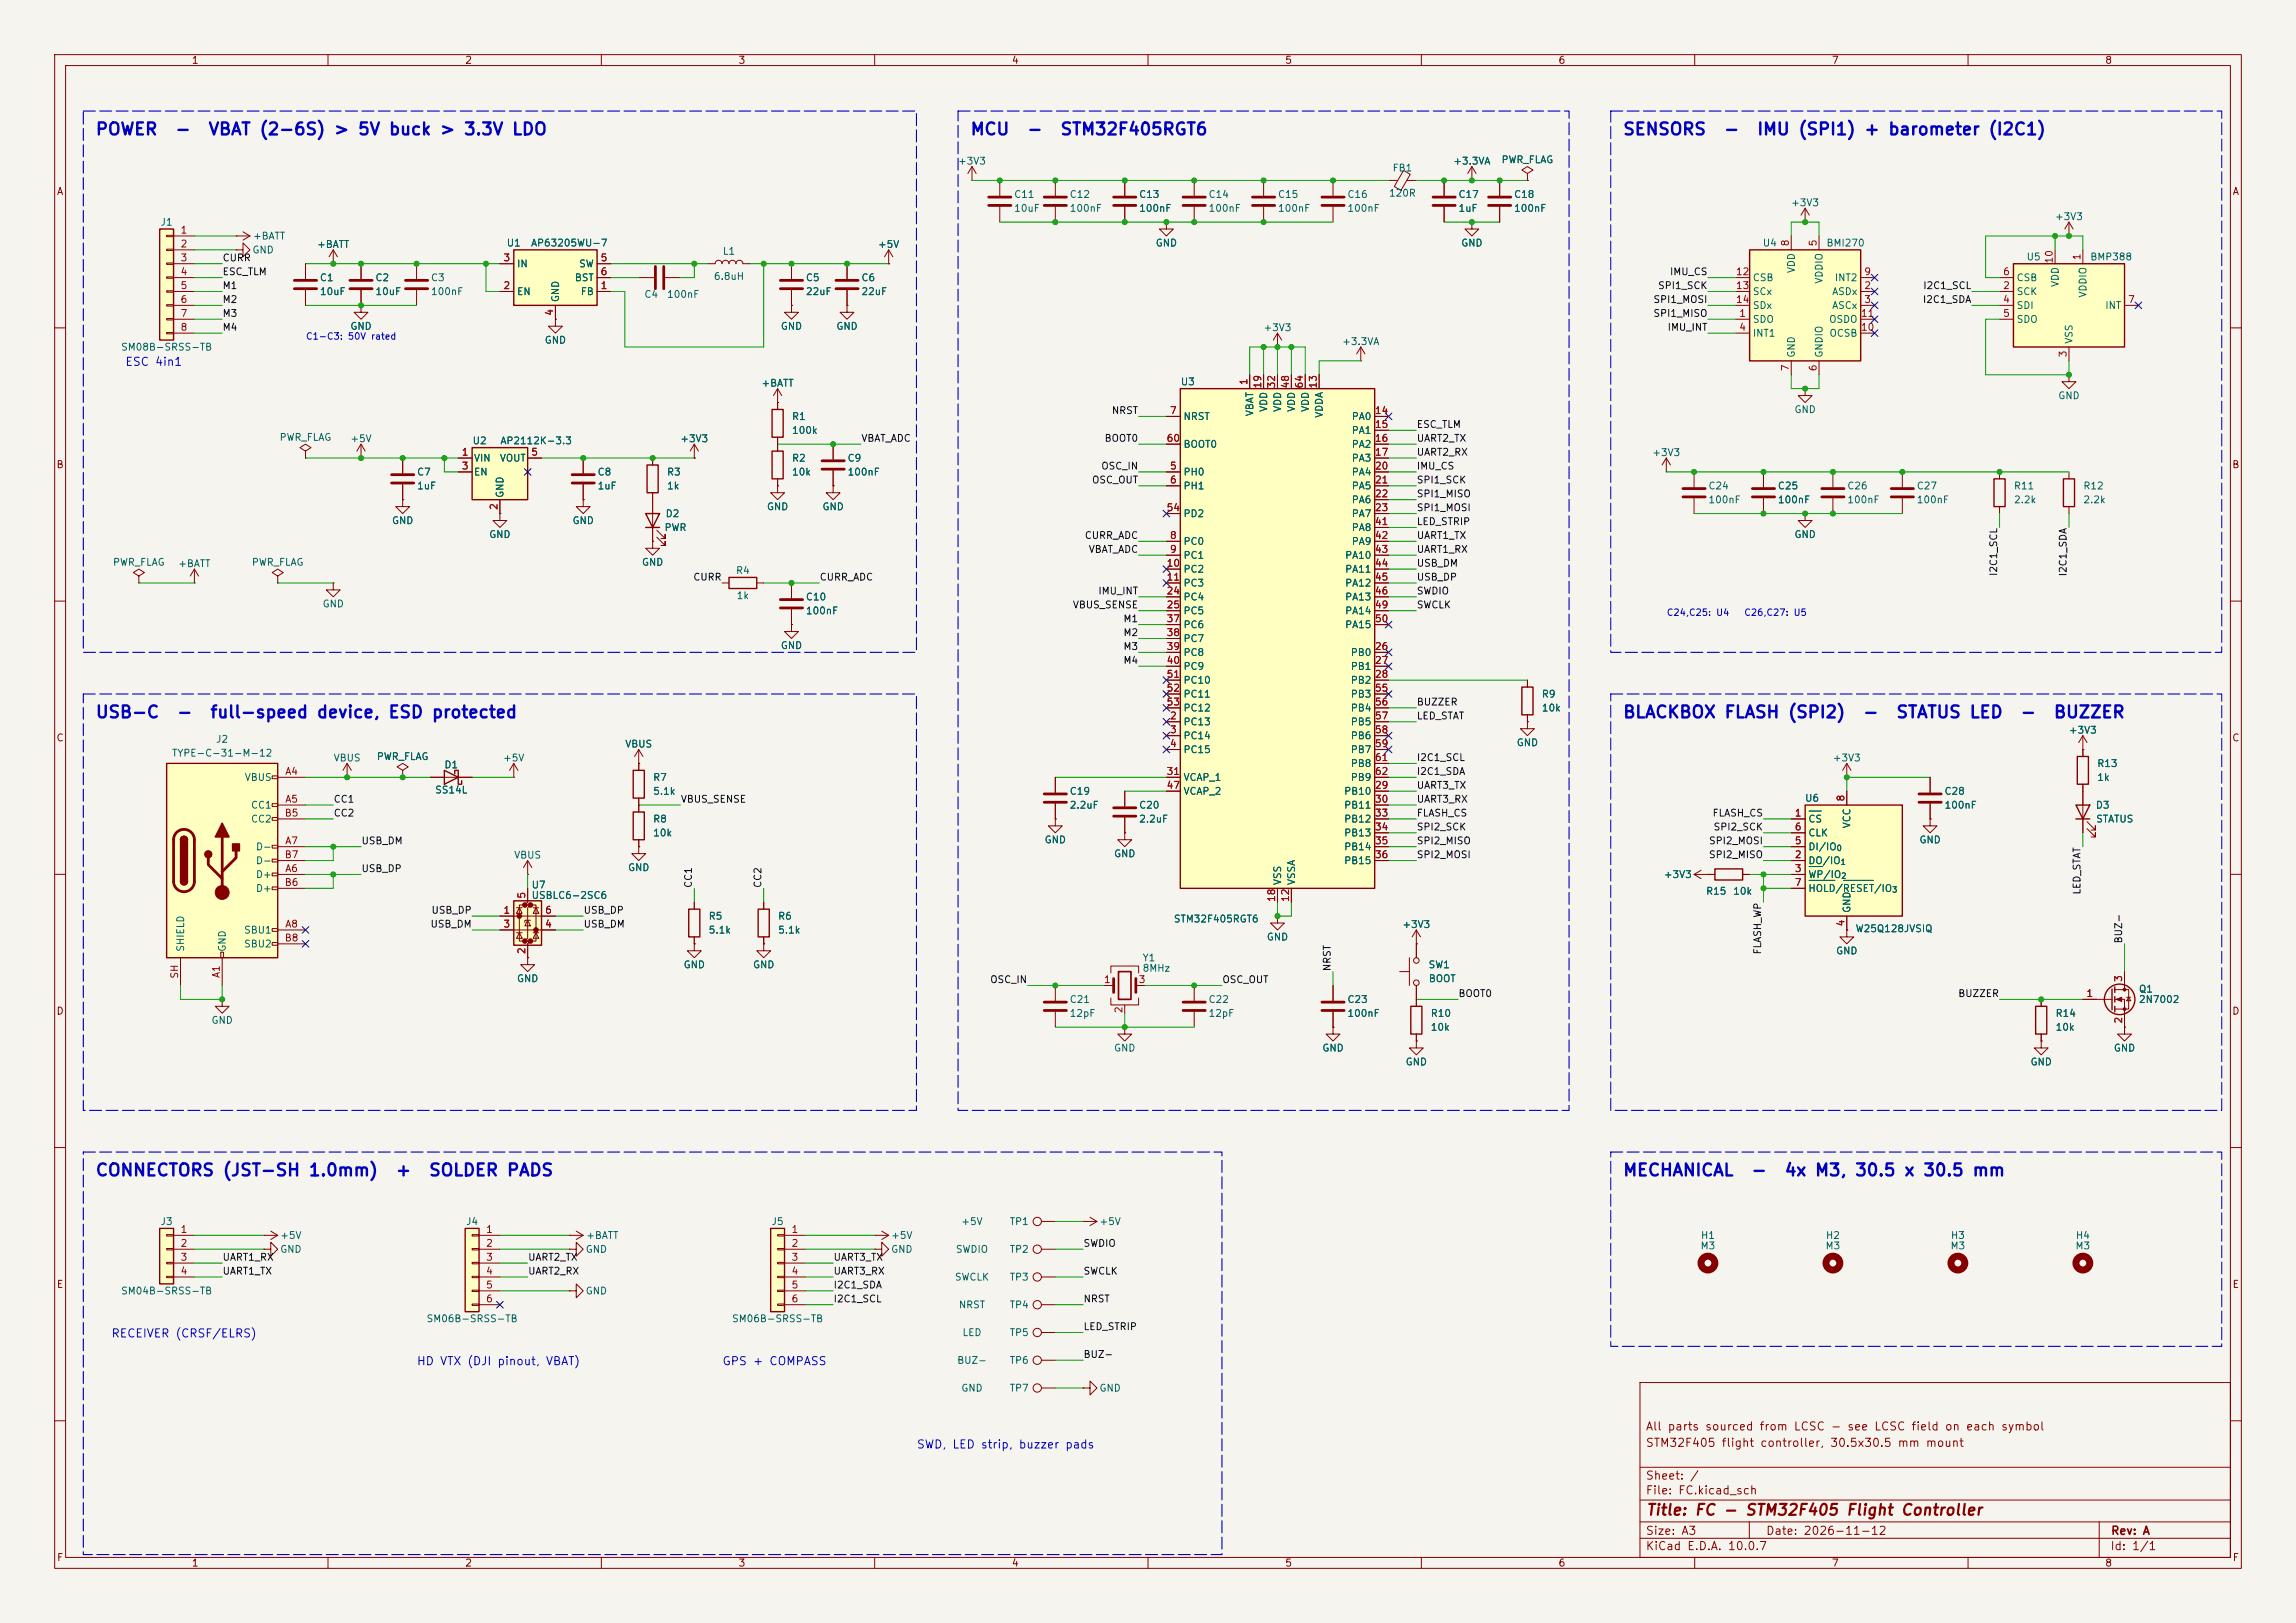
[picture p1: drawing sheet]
<svg xmlns="http://www.w3.org/2000/svg" width="420mm" height="297mm" viewBox="0 0 420 297" stroke-linecap="round" stroke-linejoin="round" font-family="sans-serif">
<defs><g id="words">
<g font-size="2.2" fill="#0000c2">
<text x="17.3" y="25.3">POWER</text>
<text x="31.9" y="25.3">-</text>
<text x="38" y="25.3">VBAT (2-6S) &gt; 5V buck &gt; 3.3V LDO</text>
<text x="177.4" y="25.3">MCU</text>
<text x="187.7" y="25.3">-</text>
<text x="193.8" y="25.3">STM32F405RGT6</text>
<text x="296.7" y="25.3">SENSORS</text>
<text x="315.2" y="25.3">-</text>
<text x="321.3" y="25.3">IMU (SPI1) + barometer (I2C1)</text>
<text x="17.3" y="131.9">USB-C</text>
<text x="32.2" y="131.9">-</text>
<text x="38.3" y="131.9">full-speed device, ESD protected</text>
<text x="296.7" y="131.9">BLACKBOX FLASH (SPI2)</text>
<text x="340.6" y="131.9">-</text>
<text x="346.7" y="131.9">STATUS LED</text>
<text x="369.4" y="131.9">-</text>
<text x="375.5" y="131.9">BUZZER</text>
<text x="17.3" y="215.8">CONNECTORS (JST-SH 1.0mm)</text>
<text x="72.2" y="215.8">+</text>
<text x="78.3" y="215.8">SOLDER PADS</text>
<text x="296.7" y="215.8">MECHANICAL</text>
<text x="320.2" y="215.8">-</text>
<text x="326.3" y="215.8">4x M3, 30.5 x 30.5 mm</text>
</g>
<text font-size="2" fill="#840000" x="301" y="277.8">Title: FC - STM32F405 Flight Controller</text>
<g font-size="1.5" fill="#0000c2">
<text x="22.8" y="67.3">ESC 4in1</text>
<text x="20.3" y="245.1">RECEIVER (CRSF/ELRS)</text>
<text x="76.2" y="250.2">HD VTX (DJI pinout, VBAT)</text>
<text x="132" y="250.2">GPS + COMPASS</text>
<text x="167.6" y="265.4">SWD, LED strip, buzzer pads</text>
</g>
<g font-size="1.5" fill="#840000">
<text x="300.9" y="262.1">All parts sourced from LCSC - see LCSC field on each symbol</text>
<text x="300.9" y="265.1">STM32F405 flight controller, 30.5x30.5 mm mount</text>
<text x="300.9" y="273.8">File: FC.kicad_sch</text>
<text x="300.9" y="271.1">Sheet: /</text>
<text x="300.9" y="281.2">Size: A3</text>
<text x="322.9" y="281.2">Date: 2026-11-12</text>
<text x="386" y="281.2">Rev: A</text>
<text x="300.9" y="284">KiCad E.D.A. 10.0.7</text>
<text x="385.9" y="284">Id: 1/1</text>
</g>
<g font-size="1.3" fill="#840000">
<text x="35" y="12">1</text>
<text x="85" y="12">2</text>
<text x="135" y="12">3</text>
<text x="185" y="12">4</text>
<text x="235" y="12">5</text>
<text x="285" y="12">6</text>
<text x="335" y="12">7</text>
<text x="385" y="12">8</text>
<text x="10.3" y="36">A</text>
<text x="408.3" y="36">A</text>
<text x="10.2" y="86">B</text>
<text x="408.2" y="86">B</text>
<text x="10.2" y="136">C</text>
<text x="408.2" y="136">C</text>
<text x="10.2" y="186">D</text>
<text x="408.2" y="186">D</text>
<text x="10.3" y="236">E</text>
<text x="408.3" y="236">E</text>
<text x="10.3" y="286">F</text>
<text x="35" y="287">1</text>
<text x="85" y="287">2</text>
<text x="135" y="287">3</text>
<text x="185" y="287">4</text>
<text x="235" y="287">5</text>
<text x="285" y="287">6</text>
<text x="335" y="287">7</text>
<text x="385" y="287">8</text>
<text x="408.3" y="286">F</text>
</g>
<g font-size="1.3" fill="#006464">
<text x="175.1" y="30.4">+3V3</text>
<text x="254.6" y="31.7">FB1</text>
<text x="265.7" y="30.4">+3.3VA</text>
<text x="274.6" y="30.2">PWR_FLAG</text>
<text x="29.3" y="41.6">J1</text>
<text x="185.4" y="36.5">C11</text>
<text x="185.4" y="39.1">10uF</text>
<text x="195.6" y="36.5">C12</text>
<text x="195.6" y="39.1">100nF</text>
<text x="208.3" y="36.5">C13</text>
<text x="208.3" y="39.1">100nF</text>
<text x="221" y="36.5">C14</text>
<text x="221" y="39.1">100nF</text>
<text x="233.7" y="36.5">C15</text>
<text x="233.7" y="39.1">100nF</text>
<text x="246.4" y="36.5">C16</text>
<text x="246.4" y="39.1">100nF</text>
<text x="254" y="36.3">120R</text>
<text x="266.7" y="36.5">C17</text>
<text x="266.7" y="39.1">1uF</text>
<text x="276.8" y="36.5">C18</text>
<text x="276.8" y="39.1">100nF</text>
<text x="327.5" y="38">+3V3</text>
<text x="375.8" y="40.6">+3V3</text>
<text x="46.1" y="46.7">GND</text>
<text x="46.2" y="44.1">+BATT</text>
<text x="57.9" y="45.7">+BATT</text>
<text x="92.6" y="45.4">U1</text>
<text x="97" y="45.4">AP63205WU-7</text>
<text x="132.1" y="46.9">L1</text>
<text x="160.5" y="45.7">+5V</text>
<text x="211.3" y="45.4">GND</text>
<text x="267.2" y="45.4">GND</text>
<text x="322.3" y="45.4">U4</text>
<text x="334" y="45.4">BMI270</text>
<text x="370.6" y="48">U5</text>
<text x="382.3" y="48">BMP388</text>
<text x="58.4" y="51.8">C1</text>
<text x="68.6" y="51.8">C2</text>
<text x="78.7" y="51.8">C3</text>
<text x="94.5" y="49.2">IN</text>
<text x="105" y="51.8">BST</text>
<text x="105.8" y="49.2">SW</text>
<text x="130.5" y="51.5">6.8uH</text>
<text x="147.3" y="51.8">C5</text>
<text x="157.5" y="51.8">C6</text>
<text x="320.5" y="51.8">CSB</text>
<text x="328.6" y="50.1" transform="rotate(-90 328.6 50.1)">VDD</text>
<text x="333.7" y="52" transform="rotate(-90 333.7 52)">VDDIO</text>
<text x="335.5" y="51.8">INT2</text>
<text x="368.8" y="51.8">CSB</text>
<text x="376.9" y="52.6" transform="rotate(-90 376.9 52.6)">VDD</text>
<text x="58.4" y="54.3">10uF</text>
<text x="68.6" y="54.3">10uF</text>
<text x="78.7" y="54.3">100nF</text>
<text x="94.5" y="54.3">EN</text>
<text x="102.6" y="55.4" transform="rotate(-90 102.6 55.4)">GND</text>
<text x="106.1" y="54.3">FB</text>
<text x="117.8" y="54.8">C4</text>
<text x="121.9" y="54.8">100nF</text>
<text x="147.3" y="54.3">22uF</text>
<text x="157.5" y="54.3">22uF</text>
<text x="320.5" y="59.4">SDO</text>
<text x="320.5" y="54.3">SCx</text>
<text x="320.5" y="56.8">SDx</text>
<text x="334.5" y="59.4">OSDO</text>
<text x="335" y="54.3">ASDx</text>
<text x="335" y="56.8">ASCx</text>
<text x="368.8" y="54.3">SCK</text>
<text x="368.8" y="56.8">SDI</text>
<text x="368.8" y="59.4">SDO</text>
<text x="382" y="54.6" transform="rotate(-90 382 54.6)">VDDIO</text>
<text x="385" y="56.8">INT</text>
<text x="22" y="64.5">SM08B-SRSS-TB</text>
<text x="64" y="60.7">GND</text>
<text x="99.5" y="63.2">GND</text>
<text x="142.7" y="60.7">GND</text>
<text x="152.9" y="60.7">GND</text>
<text x="231" y="60.9">+3V3</text>
<text x="245.4" y="63.4">+3.3VA</text>
<text x="320.5" y="61.9">INT1</text>
<text x="328.6" y="65.6" transform="rotate(-90 328.6 65.6)">GND</text>
<text x="333.7" y="65.6" transform="rotate(-90 333.7 65.6)">GNDIO</text>
<text x="334.5" y="61.9">OCSB</text>
<text x="379.4" y="63" transform="rotate(-90 379.4 63)">VSS</text>
<text x="139.2" y="71.1">+BATT</text>
<text x="215.9" y="70.8">U3</text>
<text x="144.8" y="77.2">R1</text>
<text x="216.4" y="77.2">NRST</text>
<text x="229.6" y="76.3" transform="rotate(-90 229.6 76.3)">VBAT</text>
<text x="232.1" y="75.5" transform="rotate(-90 232.1 75.5)">VDD</text>
<text x="234.6" y="75.5" transform="rotate(-90 234.6 75.5)">VDD</text>
<text x="237.2" y="75.5" transform="rotate(-90 237.2 75.5)">VDD</text>
<text x="239.7" y="75.5" transform="rotate(-90 239.7 75.5)">VDD</text>
<text x="242.3" y="76.6" transform="rotate(-90 242.3 76.6)">VDDA</text>
<text x="247.2" y="77.2">PA0</text>
<text x="328.1" y="75.9">GND</text>
<text x="376.4" y="73.4">GND</text>
<text x="51" y="81">PWR_FLAG</text>
<text x="64" y="81.2">+5V</text>
<text x="86.3" y="81.6">U2</text>
<text x="91.4" y="81.6">AP2112K-3.3</text>
<text x="124.3" y="81.2">+3V3</text>
<text x="144.8" y="79.7">100k</text>
<text x="216.4" y="82.2">BOOT0</text>
<text x="247.2" y="79.7">PA1</text>
<text x="247.2" y="82.2">PA2</text>
<text x="302.1" y="83.8">+3V3</text>
<text x="76.2" y="87.3">C7</text>
<text x="76.2" y="89.9">1uF</text>
<text x="86.6" y="84.8">VIN</text>
<text x="86.6" y="87.3">EN</text>
<text x="91.3" y="84.8">VOUT</text>
<text x="109.2" y="87.3">C8</text>
<text x="109.2" y="89.9">1uF</text>
<text x="121.9" y="87.3">R3</text>
<text x="121.9" y="89.9">1k</text>
<text x="144.8" y="84.8">R2</text>
<text x="144.8" y="87.3">10k</text>
<text x="154.9" y="84.8">C9</text>
<text x="154.9" y="87.3">100nF</text>
<text x="216.4" y="87.3">PH0</text>
<text x="216.4" y="89.9">PH1</text>
<text x="247.2" y="84.8">PA3</text>
<text x="247.2" y="87.3">PA4</text>
<text x="247.2" y="89.9">PA5</text>
<text x="312.4" y="89.9">C24</text>
<text x="325.1" y="89.9">C25</text>
<text x="337.8" y="89.9">C26</text>
<text x="350.5" y="89.9">C27</text>
<text x="368.3" y="89.9">R11</text>
<text x="381" y="89.9">R12</text>
<text x="92.4" y="91.2" transform="rotate(-90 92.4 91.2)">GND</text>
<text x="121.7" y="94.9">D2</text>
<text x="140.2" y="93.7">GND</text>
<text x="150.3" y="93.7">GND</text>
<text x="216.4" y="94.9">PD2</text>
<text x="247.2" y="92.4">PA6</text>
<text x="247.2" y="94.9">PA7</text>
<text x="312.4" y="92.4">100nF</text>
<text x="325.1" y="92.4">100nF</text>
<text x="337.8" y="92.4">100nF</text>
<text x="350.5" y="92.4">100nF</text>
<text x="368.3" y="92.4">2.2k</text>
<text x="381" y="92.4">2.2k</text>
<text x="71.6" y="96.2">GND</text>
<text x="89.4" y="98.8">GND</text>
<text x="104.6" y="96.2">GND</text>
<text x="121.4" y="97.5">PWR</text>
<text x="216.4" y="100">PC0</text>
<text x="247.2" y="97.5">PA8</text>
<text x="247.2" y="100">PA9</text>
<text x="328.1" y="98.8">GND</text>
<text x="20.6" y="103.8">PWR_FLAG</text>
<text x="32.5" y="104.1">+BATT</text>
<text x="46" y="103.8">PWR_FLAG</text>
<text x="117.3" y="103.8">GND</text>
<text x="134.5" y="105.3">R4</text>
<text x="216.4" y="102.6">PC1</text>
<text x="216.4" y="105.1">PC2</text>
<text x="216.4" y="107.6">PC3</text>
<text x="245.9" y="102.6">PA10</text>
<text x="245.9" y="105.1">PA11</text>
<text x="245.9" y="107.6">PA12</text>
<text x="58.9" y="111.5">GND</text>
<text x="134.6" y="109.9">1k</text>
<text x="147.3" y="110.2">C10</text>
<text x="147.3" y="112.7">100nF</text>
<text x="216.4" y="110.2">PC4</text>
<text x="216.4" y="112.7">PC5</text>
<text x="245.9" y="110.2">PA13</text>
<text x="245.9" y="112.7">PA14</text>
<text x="142.7" y="119.1">GND</text>
<text x="216.4" y="115.3">PC6</text>
<text x="216.4" y="117.8">PC7</text>
<text x="245.9" y="115.3">PA15</text>
<text x="216.4" y="120.3">PC8</text>
<text x="216.4" y="122.9">PC9</text>
<text x="216.4" y="125.4">PC10</text>
<text x="247" y="120.3">PB0</text>
<text x="247" y="122.9">PB1</text>
<text x="247" y="125.4">PB2</text>
<text x="216.4" y="128">PC11</text>
<text x="216.4" y="130.5">PC12</text>
<text x="247" y="128">PB3</text>
<text x="247" y="130.5">PB4</text>
<text x="281.9" y="128">R9</text>
<text x="281.9" y="130.5">10k</text>
<text x="39.4" y="136.2">J2</text>
<text x="114.3" y="137.1">VBUS</text>
<text x="216.4" y="133">PC13</text>
<text x="216.4" y="135.6">PC14</text>
<text x="247" y="133">PB5</text>
<text x="247" y="135.6">PB6</text>
<text x="277.3" y="136.9">GND</text>
<text x="378.3" y="134.6">+3V3</text>
<text x="31.4" y="138.8">TYPE-C-31-M-12</text>
<text x="44.7" y="143.2">VBUS</text>
<text x="60.9" y="139.6">VBUS</text>
<text x="68.8" y="139.4">PWR_FLAG</text>
<text x="81.2" y="140.9">D1</text>
<text x="91.9" y="139.6">+5V</text>
<text x="119.4" y="143.2">R7</text>
<text x="216.4" y="138.1">PC15</text>
<text x="216.4" y="143.2">VCAP_1</text>
<text x="247" y="138.1">PB7</text>
<text x="247" y="140.7">PB8</text>
<text x="247" y="143.2">PB9</text>
<text x="335.2" y="139.6">+3V3</text>
<text x="383.5" y="140.7">R13</text>
<text x="383.5" y="143.2">1k</text>
<text x="45.8" y="148.3">CC1</text>
<text x="79.5" y="145.5">SS14L</text>
<text x="119.4" y="145.7">5.1k</text>
<text x="195.6" y="145.7">C19</text>
<text x="195.6" y="148.3">2.2uF</text>
<text x="208.3" y="148.3">C20</text>
<text x="216.4" y="145.7">VCAP_2</text>
<text x="245.8" y="145.7">PB10</text>
<text x="245.8" y="148.3">PB11</text>
<text x="330.1" y="147">U6</text>
<text x="355.6" y="145.7">C28</text>
<text x="355.6" y="148.3">100nF</text>
<text x="383.3" y="148.3">D3</text>
<text x="45.8" y="150.8">CC2</text>
<text x="46.7" y="155.9">D-</text>
<text x="119.4" y="150.8">R8</text>
<text x="119.4" y="153.4">10k</text>
<text x="191" y="154.6">GND</text>
<text x="208.3" y="150.8">2.2uF</text>
<text x="245.8" y="150.8">PB12</text>
<text x="245.8" y="153.4">PB13</text>
<text x="245.8" y="155.9">PB14</text>
<text x="330.7" y="150.8">CS</text>
<text x="330.7" y="155.9">DI/IO</text>
<text x="330.7" y="153.4">CLK</text>
<text x="338.8" y="151.7" transform="rotate(-90 338.8 151.7)">VCC</text>
<text x="351" y="154.6">GND</text>
<text x="383.3" y="150.8">STATUS</text>
<text x="46.7" y="161">D+</text>
<text x="46.7" y="158.4">D-</text>
<text x="93.9" y="157.4">VBUS</text>
<text x="114.8" y="159.7">GND</text>
<text x="203.7" y="157.2">GND</text>
<text x="245.8" y="158.4">PB15</text>
<text x="304.3" y="161">+3V3</text>
<text x="330.7" y="158.4">DO/IO</text>
<text x="330.7" y="161">WP/IO</text>
<text x="46.7" y="163.5">D+</text>
<text x="97.1" y="162.9">U7</text>
<text x="97.1" y="164.8">USBLC6-2SC6</text>
<text x="234.6" y="162.1" transform="rotate(-90 234.6 162.1)">VSS</text>
<text x="237.2" y="162.1" transform="rotate(-90 237.2 162.1)">VSSA</text>
<text x="312" y="164">R15</text>
<text x="316.9" y="164">10k</text>
<text x="330.7" y="163.5">HOLD/RESET/IO</text>
<text x="338.8" y="167.2" transform="rotate(-90 338.8 167.2)">GND</text>
<text x="44.5" y="171.1">SBU1</text>
<text x="44.5" y="173.7">SBU2</text>
<text x="129.5" y="168.6">R5</text>
<text x="129.5" y="171.1">5.1k</text>
<text x="142.2" y="168.6">R6</text>
<text x="142.2" y="171.1">5.1k</text>
<text x="214.6" y="169.1">STM32F405RGT6</text>
<text x="231.6" y="172.4">GND</text>
<text x="256.4" y="170.1">+3V3</text>
<text x="339.3" y="170.9">W25Q128JVSIQ</text>
<text x="34" y="174.3" transform="rotate(-90 34 174.3)">SHIELD</text>
<text x="41.6" y="174.3" transform="rotate(-90 41.6 174.3)">GND</text>
<text x="124.9" y="177.5">GND</text>
<text x="137.6" y="177.5">GND</text>
<text x="208.9" y="176.2">Y1</text>
<text x="208.9" y="178.1">8MHz</text>
<text x="261.2" y="177.5">SW1</text>
<text x="335.8" y="175">GND</text>
<text x="94.5" y="180">GND</text>
<text x="195.6" y="183.8">C21</text>
<text x="221" y="183.8">C22</text>
<text x="246.4" y="183.8">C23</text>
<text x="261.2" y="180">BOOT</text>
<text x="391.1" y="181.9">Q1</text>
<text x="391.1" y="183.8">2N7002</text>
<text x="38.6" y="187.7">GND</text>
<text x="195.6" y="186.4">12pF</text>
<text x="221" y="186.4">12pF</text>
<text x="246.4" y="186.4">100nF</text>
<text x="261.6" y="186.4">R10</text>
<text x="261.6" y="188.9">10k</text>
<text x="375.9" y="186.4">R14</text>
<text x="375.9" y="188.9">10k</text>
<text x="203.7" y="192.7">GND</text>
<text x="241.8" y="192.7">GND</text>
<text x="257" y="195.3">GND</text>
<text x="371.3" y="195.3">GND</text>
<text x="386.6" y="192.7">GND</text>
<text x="29.3" y="224.5">J3</text>
<text x="51.1" y="227">+5V</text>
<text x="85.1" y="224.5">J4</text>
<text x="107.1" y="227">+BATT</text>
<text x="141" y="224.5">J5</text>
<text x="162.9" y="227">+5V</text>
<text x="175.7" y="224.5">+5V</text>
<text x="184.6" y="224.5">TP1</text>
<text x="201" y="224.5">+5V</text>
<text x="311" y="227">H1</text>
<text x="333.9" y="227">H2</text>
<text x="356.7" y="227">H3</text>
<text x="379.6" y="227">H4</text>
<text x="51.1" y="229.6">GND</text>
<text x="107" y="229.6">GND</text>
<text x="162.9" y="229.6">GND</text>
<text x="174.7" y="229.6">SWDIO</text>
<text x="184.6" y="229.6">TP2</text>
<text x="311" y="228.9">M3</text>
<text x="333.8" y="228.9">M3</text>
<text x="356.7" y="228.9">M3</text>
<text x="379.5" y="228.9">M3</text>
<text x="22" y="237.2">SM04B-SRSS-TB</text>
<text x="107" y="237.2">GND</text>
<text x="174.6" y="234.6">SWCLK</text>
<text x="175.3" y="239.7">NRST</text>
<text x="184.6" y="234.6">TP3</text>
<text x="184.6" y="239.7">TP4</text>
<text x="77.9" y="242.3">SM06B-SRSS-TB</text>
<text x="133.8" y="242.3">SM06B-SRSS-TB</text>
<text x="175.9" y="244.8">LED</text>
<text x="184.6" y="244.8">TP5</text>
<text x="175" y="249.9">BUZ-</text>
<text x="184.6" y="249.9">TP6</text>
<text x="175.7" y="255">GND</text>
<text x="184.6" y="255">TP7</text>
<text x="201" y="255">GND</text>
</g>
<g font-size="1.3" fill="#a90000">
<text x="32.9" y="43">1</text>
<text x="32.9" y="45.6">2</text>
<text x="327.5" y="45.2" transform="rotate(-90 327.5 45.2)">8</text>
<text x="332.6" y="45.2" transform="rotate(-90 332.6 45.2)">5</text>
<text x="380.9" y="47.7" transform="rotate(-90 380.9 47.7)">1</text>
<text x="32.9" y="48.1">3</text>
<text x="32.9" y="50.7">4</text>
<text x="32.9" y="53.2">5</text>
<text x="92" y="53.2">2</text>
<text x="92" y="48.1">3</text>
<text x="109.8" y="53.2">1</text>
<text x="109.8" y="48.1">5</text>
<text x="109.8" y="50.7">6</text>
<text x="317.4" y="50.7">12</text>
<text x="317.4" y="53.2">13</text>
<text x="340.9" y="53.2">2</text>
<text x="340.9" y="50.7">9</text>
<text x="366.3" y="53.2">2</text>
<text x="366.3" y="50.7">6</text>
<text x="375.8" y="48.3" transform="rotate(-90 375.8 48.3)">10</text>
<text x="32.9" y="55.7">6</text>
<text x="32.9" y="58.3">7</text>
<text x="101.5" y="57.9" transform="rotate(-90 101.5 57.9)">4</text>
<text x="317.4" y="55.7">14</text>
<text x="318" y="58.3">1</text>
<text x="340.3" y="58.3">11</text>
<text x="340.9" y="55.7">3</text>
<text x="366.3" y="55.7">4</text>
<text x="366.3" y="58.3">5</text>
<text x="389.2" y="55.7">7</text>
<text x="32.9" y="60.8">8</text>
<text x="318" y="60.8">4</text>
<text x="340.3" y="60.8">10</text>
<text x="378.3" y="65.5" transform="rotate(-90 378.3 65.5)">3</text>
<text x="228.5" y="70.6" transform="rotate(-90 228.5 70.6)">1</text>
<text x="231" y="71.2" transform="rotate(-90 231 71.2)">19</text>
<text x="233.5" y="71.2" transform="rotate(-90 233.5 71.2)">32</text>
<text x="236.1" y="71.2" transform="rotate(-90 236.1 71.2)">48</text>
<text x="238.6" y="71.2" transform="rotate(-90 238.6 71.2)">64</text>
<text x="241.2" y="71.2" transform="rotate(-90 241.2 71.2)">13</text>
<text x="327.5" y="68" transform="rotate(-90 327.5 68)">7</text>
<text x="332.6" y="68" transform="rotate(-90 332.6 68)">6</text>
<text x="213.9" y="76.1">7</text>
<text x="251.4" y="76.1">14</text>
<text x="84.4" y="83.7">1</text>
<text x="97.1" y="83.7">5</text>
<text x="213.3" y="81.1">60</text>
<text x="251.4" y="78.6">15</text>
<text x="251.4" y="81.1">16</text>
<text x="251.4" y="83.7">17</text>
<text x="84.4" y="86.2">3</text>
<text x="213.9" y="86.2">5</text>
<text x="213.9" y="88.8">6</text>
<text x="251.4" y="86.2">20</text>
<text x="251.4" y="88.8">21</text>
<text x="91.3" y="93.4" transform="rotate(-90 91.3 93.4)">2</text>
<text x="213.3" y="93.8">54</text>
<text x="251.4" y="91.3">22</text>
<text x="251.4" y="93.8">23</text>
<text x="213.9" y="98.9">8</text>
<text x="213.9" y="101.5">9</text>
<text x="251.4" y="96.4">41</text>
<text x="251.4" y="98.9">42</text>
<text x="251.4" y="101.5">43</text>
<text x="213.3" y="104">10</text>
<text x="213.3" y="106.5">11</text>
<text x="251.4" y="104">44</text>
<text x="251.4" y="106.5">45</text>
<text x="213.3" y="109.1">24</text>
<text x="213.3" y="111.6">25</text>
<text x="251.4" y="109.1">46</text>
<text x="251.4" y="111.6">49</text>
<text x="213.3" y="114.2">37</text>
<text x="213.3" y="116.7">38</text>
<text x="213.3" y="119.2">39</text>
<text x="251.4" y="119.2">26</text>
<text x="251.4" y="114.2">50</text>
<text x="213.3" y="121.8">40</text>
<text x="213.3" y="124.3">51</text>
<text x="251.4" y="121.8">27</text>
<text x="251.4" y="124.3">28</text>
<text x="213.3" y="126.9">52</text>
<text x="213.3" y="129.4">53</text>
<text x="213.9" y="131.9">2</text>
<text x="251.4" y="126.9">55</text>
<text x="251.4" y="129.4">56</text>
<text x="251.4" y="131.9">57</text>
<text x="213.9" y="134.5">3</text>
<text x="213.9" y="137">4</text>
<text x="251.4" y="134.5">58</text>
<text x="251.4" y="137">59</text>
<text x="52.1" y="142.1">A4</text>
<text x="213.3" y="142.1">31</text>
<text x="251.4" y="139.6">61</text>
<text x="251.4" y="142.1">62</text>
<text x="52" y="149.7">B5</text>
<text x="52.1" y="147.2">A5</text>
<text x="213.3" y="144.6">47</text>
<text x="251.4" y="144.6">29</text>
<text x="251.4" y="147.2">30</text>
<text x="251.4" y="149.7">33</text>
<text x="328.2" y="149.7">1</text>
<text x="337.7" y="146.8" transform="rotate(-90 337.7 146.8)">8</text>
<text x="52.1" y="154.8">A7</text>
<text x="251.4" y="152.3">34</text>
<text x="251.4" y="154.8">35</text>
<text x="328.2" y="154.8">5</text>
<text x="328.2" y="152.3">6</text>
<text x="52" y="157.3">B7</text>
<text x="52.1" y="159.9">A6</text>
<text x="251.4" y="157.3">36</text>
<text x="328.2" y="157.3">2</text>
<text x="328.2" y="159.9">3</text>
<text x="52" y="162.4">B6</text>
<text x="92" y="167.5">1</text>
<text x="96.4" y="164.6" transform="rotate(-90 96.4 164.6)">5</text>
<text x="99.6" y="167.5">6</text>
<text x="233.5" y="165.2" transform="rotate(-90 233.5 165.2)">18</text>
<text x="236.1" y="165.2" transform="rotate(-90 236.1 165.2)">12</text>
<text x="328.2" y="162.4">7</text>
<text x="52" y="172.6">B8</text>
<text x="52.1" y="170">A8</text>
<text x="92" y="170">3</text>
<text x="99.6" y="170">4</text>
<text x="337.7" y="169.6" transform="rotate(-90 337.7 169.6)">4</text>
<text x="32.9" y="179.2" transform="rotate(-90 32.9 179.2)">SH</text>
<text x="40.5" y="179.1" transform="rotate(-90 40.5 179.1)">A1</text>
<text x="96.4" y="174.7" transform="rotate(-90 96.4 174.7)">2</text>
<text x="388.5" y="179.8" transform="rotate(-90 388.5 179.8)">3</text>
<text x="201.8" y="180.2">1</text>
<text x="205.6" y="185.5" transform="rotate(-90 205.6 185.5)">2</text>
<text x="208.2" y="180.2">3</text>
<text x="381.5" y="182.7">1</text>
<text x="388.5" y="187.4" transform="rotate(-90 388.5 187.4)">2</text>
<text x="32.9" y="225.9">1</text>
<text x="88.8" y="225.9">1</text>
<text x="144.7" y="225.9">1</text>
<text x="32.9" y="228.5">2</text>
<text x="32.9" y="231">3</text>
<text x="32.9" y="233.5">4</text>
<text x="88.8" y="228.5">2</text>
<text x="88.8" y="231">3</text>
<text x="88.8" y="233.5">4</text>
<text x="144.7" y="228.5">2</text>
<text x="144.7" y="231">3</text>
<text x="144.7" y="233.5">4</text>
<text x="88.8" y="236.1">5</text>
<text x="88.8" y="238.6">6</text>
<text x="144.7" y="236.1">5</text>
<text x="144.7" y="238.6">6</text>
</g>
<g font-size="1.3" fill="#0f0f0f">
<text x="40.6" y="53.2">M1</text>
<text x="40.6" y="50.7">ESC_TLM</text>
<text x="40.6" y="48.1">CURR</text>
<text x="303.2" y="53.2">SPI1_SCK</text>
<text x="305.4" y="50.7">IMU_CS</text>
<text x="351.7" y="53.2">I2C1_SCL</text>
<text x="40.6" y="55.8">M2</text>
<text x="40.6" y="58.3">M3</text>
<text x="302.3" y="58.3">SPI1_MISO</text>
<text x="302.3" y="55.8">SPI1_MOSI</text>
<text x="351.6" y="55.8">I2C1_SDA</text>
<text x="40.6" y="60.8">M4</text>
<text x="304.9" y="60.8">IMU_INT</text>
<text x="203.3" y="76.1">NRST</text>
<text x="157.5" y="81.2">VBAT_ADC</text>
<text x="201.9" y="81.2">BOOT0</text>
<text x="259.1" y="78.6">ESC_TLM</text>
<text x="259.1" y="81.2">UART2_TX</text>
<text x="259.1" y="83.7">UART2_RX</text>
<text x="199.6" y="88.8">OSC_OUT</text>
<text x="201.3" y="86.2">OSC_IN</text>
<text x="259.1" y="88.8">SPI1_SCK</text>
<text x="259.1" y="86.2">IMU_CS</text>
<text x="259.1" y="91.3">SPI1_MISO</text>
<text x="259.1" y="93.9">SPI1_MOSI</text>
<text x="198.3" y="98.9">CURR_ADC</text>
<text x="199" y="101.5">VBAT_ADC</text>
<text x="259.1" y="96.4">LED_STRIP</text>
<text x="259.1" y="98.9">UART1_TX</text>
<text x="259.1" y="101.5">UART1_RX</text>
<text x="126.7" y="106.6">CURR</text>
<text x="149.8" y="106.6">CURR_ADC</text>
<text x="259.1" y="106.6">USB_DP</text>
<text x="259.1" y="104">USB_DM</text>
<text x="365.6" y="105.5" transform="rotate(-90 365.6 105.5)">I2C1_SCL</text>
<text x="378.3" y="105.6" transform="rotate(-90 378.3 105.6)">I2C1_SDA</text>
<text x="196.1" y="111.6">VBUS_SENSE</text>
<text x="200.8" y="109.1">IMU_INT</text>
<text x="259.1" y="111.6">SWCLK</text>
<text x="259.1" y="109.1">SWDIO</text>
<text x="205.4" y="119.3">M3</text>
<text x="205.4" y="114.2">M1</text>
<text x="205.4" y="116.7">M2</text>
<text x="205.4" y="121.8">M4</text>
<text x="259.1" y="129.4">BUZZER</text>
<text x="259.1" y="132">LED_STAT</text>
<text x="259.1" y="139.6">I2C1_SCL</text>
<text x="259.1" y="142.1">I2C1_SDA</text>
<text x="60.9" y="149.7">CC2</text>
<text x="60.9" y="147.2">CC1</text>
<text x="124.4" y="147.2">VBUS_SENSE</text>
<text x="259.1" y="149.7">FLASH_CS</text>
<text x="259.1" y="144.7">UART3_TX</text>
<text x="259.1" y="147.2">UART3_RX</text>
<text x="313.2" y="149.7">FLASH_CS</text>
<text x="66" y="154.8">USB_DM</text>
<text x="259.1" y="152.3">SPI2_SCK</text>
<text x="259.1" y="154.8">SPI2_MISO</text>
<text x="312.5" y="154.8">SPI2_MOSI</text>
<text x="313.3" y="152.3">SPI2_SCK</text>
<text x="66" y="159.9">USB_DP</text>
<text x="259.1" y="157.4">SPI2_MOSI</text>
<text x="312.5" y="157.4">SPI2_MISO</text>
<text x="78.8" y="167.5">USB_DP</text>
<text x="106.7" y="167.5">USB_DP</text>
<text x="126.9" y="162.6" transform="rotate(-90 126.9 162.6)">CC1</text>
<text x="139.6" y="162.6" transform="rotate(-90 139.6 162.6)">CC2</text>
<text x="380.9" y="163.8" transform="rotate(-90 380.9 163.8)">LED_STAT</text>
<text x="78.6" y="170.1">USB_DM</text>
<text x="106.7" y="170.1">USB_DM</text>
<text x="388.5" y="172.7" transform="rotate(-90 388.5 172.7)">BUZ-</text>
<text x="243.7" y="177.8" transform="rotate(-90 243.7 177.8)">NRST</text>
<text x="322.5" y="174.8" transform="rotate(-90 322.5 174.8)">FLASH_WP</text>
<text x="181" y="180.2">OSC_IN</text>
<text x="223.5" y="180.2">OSC_OUT</text>
<text x="266.7" y="182.8">BOOT0</text>
<text x="358.1" y="182.8">BUZZER</text>
<text x="40.6" y="233.6">UART1_TX</text>
<text x="40.6" y="231">UART1_RX</text>
<text x="96.5" y="233.6">UART2_RX</text>
<text x="96.5" y="231">UART2_TX</text>
<text x="152.4" y="233.6">UART3_RX</text>
<text x="152.4" y="231">UART3_TX</text>
<text x="198.1" y="228.5">SWDIO</text>
<text x="198.1" y="233.6">SWCLK</text>
<text x="152.4" y="238.6">I2C1_SCL</text>
<text x="152.4" y="236.1">I2C1_SDA</text>
<text x="198.1" y="238.6">NRST</text>
<text x="198.1" y="243.7">LED_STRIP</text>
<text x="198.1" y="248.8">BUZ-</text>
</g>
<g font-size="1.2" fill="#0000c2">
<text x="55.9" y="62.4">C1-C3: 50V rated</text>
<text x="304.8" y="113">C24,C25: U4</text>
<text x="319" y="113">C26,C27: U5</text>
</g>
<g font-size="1" fill="#006464">
<text x="335.8" y="156">0</text>
<text x="336.6" y="158.5">1</text>
<text x="336.7" y="161">2</text>
<text x="346" y="163.6">3</text>
</g>
</g></defs>
<path d="M0 0h420v297h-420z" fill="#f5f4ef" stroke="#f5f4ef" stroke-width=".18"/>
<g fill="none" stroke="#840000" stroke-width=".18">
<path d="M10 10h400v277h-400zM12 12h396v273h-396zM60 10v2M110 10v2M160 10v2M210 10v2M260 10v2M310 10v2M360 10v2M10 60h2M408 60h2M10 110h2"/>
<path d="M408 110h2M10 160h2M408 160h2M10 210h2M408 210h2M300 253h108v32h-108zM10 260h2M300 278.5h108M300 274.5h108M300 268.5h108M320 278.5v3M384 278.5v6.5"/>
<path d="M408 260h2M60 285v2M110 285v2M160 285v2M210 285v2M260 285v2M300 281.5h108M310 285v2M360 285v2"/>
</g>
<path d="M215.9 71.1h35.6v91.5h-35.6z" fill="#ffffc2"/>
<path d="M215.9 71.1h35.6v91.5h-35.6z" fill="none" stroke="#840000" stroke-width=".25"/>
<g fill="none" stroke="#840000" stroke-width=".18">
<path d="M213.4 76.2h2.5M228.6 68.6v2.5M231.1 68.6v2.5M233.7 68.6v2.5M236.2 68.6v2.5M238.8 68.6v2.5M241.3 68.6v2.5M251.5 76.2h2.5M251.5 78.7h2.5M213.4 86.4h2.5M213.4 88.9h2.5M213.4 99.1h2.5"/>
<path d="M213.4 81.3h2.5M213.4 94h2.5M251.5 86.4h2.5M251.5 88.9h2.5M251.5 99.1h2.5M251.5 81.3h2.5M251.5 83.8h2.5M251.5 91.4h2.5M251.5 94h2.5M251.5 96.5h2.5M213.4 101.6h2.5M213.4 104.1h2.5"/>
<path d="M213.4 106.7h2.5M213.4 109.2h2.5M213.4 111.8h2.5M213.4 119.4h2.5M213.4 114.3h2.5M213.4 116.8h2.5M251.5 101.6h2.5M251.5 104.1h2.5M251.5 106.7h2.5M251.5 109.2h2.5M251.5 111.8h2.5M251.5 119.4h2.5"/>
<path d="M251.5 114.3h2.5M213.4 132.1h2.5M213.4 134.6h2.5M213.4 137.2h2.5M213.4 121.9h2.5M213.4 124.5h2.5M213.4 127h2.5M213.4 129.5h2.5M251.5 132.1h2.5M251.5 134.6h2.5M251.5 137.2h2.5M251.5 121.9h2.5"/>
<path d="M251.5 124.5h2.5M251.5 127h2.5M251.5 129.5h2.5M251.5 139.7h2.5M213.4 144.8h2.5M213.4 142.2h2.5M251.5 144.8h2.5M251.5 147.3h2.5M251.5 142.2h2.5M251.5 149.9h2.5M251.5 152.4h2.5M251.5 154.9h2.5"/>
<path d="M251.5 157.5h2.5M233.7 162.6v2.5M236.2 162.6v2.5"/>
</g>
<path d="M86.4 81.9h10.1v9.5h-10.1z" fill="#ffffc2"/>
<path d="M86.4 81.9h10.1v9.5h-10.1zM278.4 125.7h2v5.1h-2z" fill="none" stroke="#840000" stroke-width=".25"/>
<g fill="none" stroke="#840000" stroke-width=".18">
<path d="M73.7 91.4v1.3h1.2l-1.2 1.3-1.3-1.3h1.3M73.7 91.4h.1M73.7 83.8v2.8M73.7 88.6v2.8M83.8 83.8h2.6M83.8 86.4h2.6M91.4 91.4v2.6M96.5 83.8h2.6M61 106.7v1.3h1.2l-1.2 1.2-1.3-1.2h1.3M61 106.7h.1M279.4 132.1v1.3h1.3l-1.3 1.2-1.3-1.2h1.3M279.4 132.1h.1"/>
<path d="M279.4 124.5v1.2M279.4 130.8v1.3"/>
</g>
<path d="M71.6 86.9h4.1M71.6 88.4h4.1" fill="none" stroke="#840000" stroke-width=".51"/>
<path d="M94 45.7h15.2v10.2h-15.2z" fill="#ffffc2"/>
<path d="M94 45.7h15.2v10.2h-15.2zM141.2 74.9h2.1v5.1h-2.1zM118.1 94h2.5l-1.2 2.5zM118.1 96.5h2.5M118.4 85.1h2v5.1h-2zM133.3 105.7h5.1v2h-5.1z" fill="none" stroke="#840000" stroke-width=".25"/>
<g fill="none" stroke="#840000" stroke-width=".18">
<path d="M231.1 33v2.8M231.1 37.8v2.8M243.8 33v2.8M243.8 37.8v2.8M254 33h1.7M256.7 31.2l1.3 .7-1.7 2.9-1.3-.7zM257.3 33h1.8M264.2 33v2.8M264.2 37.8v2.8M269.2 33h.1M269.2 30.5l-.7 1.3M269.2 30.5l.8 1.3"/>
<path d="M269.2 30.5v2.5M274.3 33v2.8M274.3 37.8v2.8M279.4 31.8l1-.7-1-.6-1 .6 1 .7v1.2M279.4 33h.1M66 55.9v1.3h1.3l-1.3 1.2-1.2-1.2h1.2M66 55.9h.1M66 48.3v2.8M66 53.1v2.8M76.2 48.3v2.8M76.2 53.1v2.8M91.4 53.3h2.6"/>
<path d="M91.4 48.3h2.6M101.6 55.9v2.5M109.2 53.3h2.6M109.2 48.3h2.6M109.2 50.8h2.6M213.4 40.6v1.3h1.2l-1.2 1.3-1.3-1.3h1.3M213.4 40.6h.1M269.2 40.6v1.3h1.3l-1.3 1.3-1.2-1.3h1.2M269.2 40.6h.1M142.2 73.7v1.2M248.9 66h.1M248.9 63.5l-.7 1.3"/>
<path d="M248.9 63.5l.8 1.3M248.9 63.5v2.5M91.4 94v1.3h1.3l-1.3 1.2-1.2-1.2h1.2M91.4 94h.1M106.7 91.4v1.3h1.2l-1.2 1.3-1.3-1.3h1.3M106.7 91.4h.1M106.7 83.8v2.8M106.7 88.6v2.8M119.4 99.1v1.2h1.2l-1.2 1.3-1.3-1.3h1.3M119.4 99.1h.1M119.4 83.8v1.3M119.4 90.2v8.9"/>
<path d="M120.1 98.3l1.6 1.5v-.7v.7h-.8M120.1 97l1.6 1.6v-.8v.8h-.8M127 83.8h.1M127 81.3l-.8 1.3M127 81.3l.8 1.3M127 81.3v2.5M142.2 80v1.3M25.4 105.4l1-.6-1-.7-1 .7 1 .6v1.3M25.4 106.7h.1M132.1 106.7h1.2M138.4 106.7h1.3M144.8 114.3v1.3h1.2l-1.2 1.2-1.3-1.2h1.3"/>
<path d="M144.8 114.3h.1M144.8 106.7v2.8M144.8 111.5v2.8"/>
</g>
<g fill="none" stroke="#840000" stroke-width=".51">
<path d="M229.1 36.1h4.1M229.1 37.6h4.1M241.8 36.1h4.1M241.8 37.6h4.1M262.1 36.1h4.1M262.1 37.6h4.1M272.3 36.1h4.1M272.3 37.6h4.1M64 51.3h4.1M64 52.8h4.1M74.2 51.3h4M74.2 52.8h4"/>
<path d="M104.6 86.9h4.1M104.6 88.4h4.1M142.7 109.7h4.1M142.7 111.3h4.1"/>
</g>
<path d="M29.2 41.9h2.5v20.3h-2.5z" fill="#ffffc2"/>
<path d="M29.2 41.9h2.5v20.3h-2.5zM81.3 141l2.5 1.2-2.5 1.3zM83.2 141.6v-.6h.6v2.5h.7v-.6M138.7 166.4h2v5.1h-2z" fill="none" stroke="#840000" stroke-width=".25"/>
<g fill="none" stroke="#840000" stroke-width=".18">
<path d="M30.5 43.1h1.2v.2h-1.2zM30.5 45.6h1.2v.2h-1.2zM30.5 48.1h1.2v.3h-1.2zM30.5 50.7h1.2v.2h-1.2zM30.5 53.2h1.2v.3h-1.2zM30.5 55.8h1.2v.2h-1.2zM30.5 58.3h1.2v.2h-1.2zM31.7 43.2h3.9M31.7 45.7h3.9M31.7 48.3h3.9M31.7 50.8h3.9M31.7 53.3h3.9"/>
<path d="M31.7 55.9h3.9M31.7 58.4h3.9M43.2 45.7h1.2v-1.2l1.3 1.2-1.3 1.3v-1.3M43.2 45.7h.1M43.2 43.2h.1M43.2 43.2h2.5M44.4 42.4l1.3 .8M45.7 43.2l-1.3 .7M55.9 48.3v2.8M55.9 53.1v2.8M30.5 60.8h1.2v.3h-1.2zM31.7 61h3.9"/>
<path d="M55.9 82.6l1-.7-1-.6-1 .6 1 .7v1.2M55.9 83.8h.1M66 83.8h.1M66 81.3l-.7 1.3M66 81.3l.8 1.3M66 81.3v2.5M35.6 106.7h.1M35.6 104.1l-.8 1.3M35.6 104.1l.7 1.3M35.6 104.1v2.6M50.8 105.4l1-.6-1-.7-1 .7 1 .6v1.3M50.8 106.7h.1"/>
<path d="M63.5 139.7l-.8 1.3M63.5 139.7l.8 1.3M63.5 139.7v2.5M116.8 139.7h.1M116.8 137.2l-.7 1.2M116.8 137.2l.8 1.2M116.8 137.2v2.5M63.5 142.2h.1M73.7 141l1-.7-1-.6-1.1 .6 1.1 .7v1.2M73.7 142.2h.1M78.7 142.2h7.7M139.7 172.7v1.3h1.3l-1.3 1.3-1.3-1.3h1.3"/>
<path d="M139.7 172.7h.1M139.7 165.1v1.3M139.7 171.5v1.2M40.6 182.9v1.3h1.3l-1.3 1.2-1.2-1.2h1.2M40.6 182.9h.1M48.3 228.6h1.2v-1.3l1.3 1.3-1.3 1.3v-1.3M48.3 228.6h.1M104.1 226.1h.1M104.1 228.6h1.3v-1.3l1.3 1.3-1.3 1.3v-1.3M104.1 228.6h.1M104.1 236.2h1.3v-1.3l1.3 1.3-1.3 1.3v-1.3M104.1 236.2h.1"/>
<path d="M104.1 226.1h2.6M105.4 225.3l1.3 .8M106.7 226.1l-1.3 .7"/>
</g>
<path d="M53.8 51.3h4.1M53.8 52.8h4.1" fill="none" stroke="#840000" stroke-width=".51"/>
<path d="M30.5 139.7h20.3v35.6h-20.3z" fill="#ffffc2"/>
<g fill="none" stroke="#840000" stroke-width=".18">
<path d="M177.8 33h.1M177.8 30.5l-.8 1.3M177.8 30.5l.8 1.3M177.8 30.5v2.5M182.9 33v2.8M182.9 37.8v2.8M193 33v2.8M193 37.8v2.8M205.7 33v2.8M205.7 37.8v2.8M218.4 33v2.8M218.4 37.8v2.8"/>
<path d="M233.7 63.5h.1M233.7 61l-.8 1.2M233.7 61l.7 1.2M233.7 61v2.5M49.8 142h1v.5h-1zM49.8 147.1h1v.5h-1zM49.8 149.6h1v.5h-1zM49.8 154.7h1v.5h-1zM49.8 157.2h1v.5h-1zM49.8 159.8h1v.5h-1zM50.8 142.2h5.1M50.8 147.3h5.1"/>
<path d="M50.8 154.9h5.1M50.8 149.9h5.1M50.8 157.5h5.1M116.8 147.3v1.3M116.8 153.7v1.2M33 175.3v5M40.4 174.2h.5v1.1h-.5zM40.6 175.3v5M49.8 162.3h1v.5h-1zM49.8 169.9h1v.5h-1zM49.8 172.5h1v.5h-1zM50.8 160h5.1"/>
<path d="M50.8 170.2h5.1M50.8 162.6h5.1M50.8 172.7h5.1M127 165.1v1.3M127 171.5v1.2M160 228.6h1.3v-1.3l1.3 1.3-1.3 1.3v-1.3M160 228.6h.1M160 226.1h.1M160 226.1h2.6M161.3 225.3l1.3 .8M162.6 226.1l-1.3 .7M190.5 228.6h2.5"/>
<path d="M190.5 233.7h2.5M190.5 243.8h2.5M190.5 248.9h2.5M190.5 254h2.5M198.1 254h1.3v-1.3l1.3 1.3-1.3 1.3v-1.3M198.1 254h.1"/>
<circle cx="189.7" cy="228.6" r=".76"/>
<circle cx="189.7" cy="233.7" r=".76"/>
<circle cx="189.7" cy="248.9" r=".76"/>
<circle cx="189.7" cy="243.8" r=".76"/>
<circle cx="189.7" cy="254" r=".76"/>
</g>
<path d="M30.5 139.7h20.3v35.6h-20.3zM33 153.7a.64 .64 0 0 1 .7-.7 .64 .64 0 0 1 .6 .7M115.8 148.6h2.1v5.1h-2.1zM33 161.3a.64 .64 0 0 0 .7 .6 .64 .64 0 0 0 .6-.6M126 166.4h2v5.1h-2z" fill="none" stroke="#840000" stroke-width=".25"/>
<path d="M180.8 36.1h4.1M180.8 37.6h4.1M191 36.1h4.1M191 37.6h4.1M203.7 36.1h4.1M203.7 37.6h4.1M216.4 36.1h4.1M216.4 37.6h4.1M32.3 152.3a1.9 1.9 0 0 1 2.1-.4 1.9 1.9 0 0 1 1.2 1.8v7.6a1.91 1.91 0 0 1-1.9 1.9 1.91 1.91 0 0 1-2-1.9l.1-7.8 .1-.6zM38.1 157v1.2l2.5 2.6M40.6 153.2v10.1M43.2 155.7v1.3l-2.6 2.5" fill="none" stroke="#840000" stroke-width=".51"/>
<g fill="#840000" stroke="#840000" stroke-width=".25">
<path d="M33 153.7h1.3v7.6h-1.3z"/>
<path d="M33.2 153.2a.64 .64 0 0 1 .7-.1 .64 .64 0 0 1 .4 .6h-1.3z"/>
<path d="M33 161.3h1.3a.64 .64 0 0 1-.6 .6 .64 .64 0 0 1-.7-.6z"/>
<path d="M40.6 150.6l1.3 2.6h-2.5z"/>
<path d="M42.5 154.4h1.3v1.3h-1.3z"/>
<circle cx="38.1" cy="156.3" r=".63"/>
</g>
<circle cx="40.6" cy="163.3" r="1.27" fill="#840000" stroke="#840000" stroke-width=".18"/>
<path d="M29.2 224.8h2.5v10.1h-2.5z" fill="#ffffc2"/>
<path d="M29.2 224.8h2.5v10.1h-2.5z" fill="none" stroke="#840000" stroke-width=".25"/>
<g fill="none" stroke="#840000" stroke-width=".18">
<path d="M61 48.3h.1M61 45.7l-.8 1.3M61 45.7l.7 1.3M61 45.7v2.6M96.5 157.5l-.7 1.3M96.5 157.5l.8 1.3M96.5 157.5v2.5M116.8 154.9v1.3h1.3l-1.3 1.3-1.2-1.3h1.2M116.8 154.9h.1M96.5 160h.1M30.5 225.9h1.2v.3h-1.2zM30.5 228.5h1.2v.2h-1.2z"/>
<path d="M30.5 231h1.2v.3h-1.2zM30.5 233.6h1.2v.2h-1.2zM31.7 226.1h3.9M31.7 228.6h3.9M31.7 231.1h3.9M31.7 233.7h3.9"/>
</g>
<path d="M85.1 224.8h2.5v15.2h-2.5z" fill="#ffffc2"/>
<path d="M115.8 141h2.1v5.1h-2.1zM85.1 224.8h2.5v15.2h-2.5z" fill="none" stroke="#840000" stroke-width=".25"/>
<g fill="none" stroke="#840000" stroke-width=".18">
<path d="M116.8 139.7v1.3M116.8 146.1v1.2M86.4 225.9h1.2v.3h-1.2zM86.4 228.5h1.2v.2h-1.2zM86.4 231h1.2v.3h-1.2zM86.4 233.6h1.2v.2h-1.2zM86.4 236.1h1.2v.2h-1.2zM86.4 238.6h1.2v.3h-1.2zM87.6 226.1h3.8M87.6 228.6h3.8M87.6 231.1h3.8M87.6 233.7h3.8"/>
<path d="M87.6 236.2h3.8M87.6 238.8h3.8"/>
</g>
<path d="M94 164.8h5.1v8.2h-5.1z" fill="#ffffc2"/>
<g fill="#840000" stroke="#840000" stroke-width=".51">
<circle cx="95" cy="167.6" r=".25"/>
<circle cx="96" cy="165.6" r=".25"/>
<circle cx="96" cy="172.2" r=".25"/>
<circle cx="97" cy="165.6" r=".25"/>
<circle cx="97" cy="172.2" r=".25"/>
<circle cx="98" cy="170.2" r=".25"/>
</g>
<g fill="none" stroke="#840000" stroke-width=".18">
<path d="M91.4 167.6h10.2M91.4 170.2h10.2M94.5 170.7h1M94.5 166.1h1M95 166.1l.5 1h-1zM95 170.7l.5 1h-1zM96 165.6h-1v6.6h1M96.5 162.6v2.5l-.5 .5h1l-.5 .5v5.6l-.5 .5h1l-.5 .5v2.6M96.5 168.4l.5 1h-1zM97 168.4h-1v.4M97 165.6h1v6.6h-1M97.5 170.7h1.1"/>
<path d="M97.5 166.1h1.1M98 166.1l.6 1h-1.1zM98 170.7l.6 1h-1.1zM127 172.7v1.3h1.3l-1.3 1.3-1.3-1.3h1.3M127 172.7h.1"/>
</g>
<path d="M94 164.8h5.1v8.2h-5.1z" fill="none" stroke="#840000" stroke-width=".25"/>
<path d="M141 224.8h2.5v15.2h-2.5z" fill="#ffffc2"/>
<path d="M141 224.8h2.5v15.2h-2.5z" fill="none" stroke="#840000" stroke-width=".25"/>
<g fill="none" stroke="#840000" stroke-width=".18">
<path d="M330.2 38.1l-.8 1.3M330.2 38.1l.8 1.3M330.2 38.1v2.5M330.2 40.6h.1M94 139.7l-.8 1.3M94 139.7l.7 1.3M94 139.7v2.5M94 142.2h.1M96.5 175.3v1.2h1.3l-1.3 1.3-1.3-1.3h1.3M96.5 175.3h.1M205.7 188v1.2h1.3l-1.3 1.3-1.2-1.3h1.2M205.7 188h.1"/>
<path d="M48.3 226.1h.1M48.3 226.1h2.5M49.5 225.3l1.3 .8M50.8 226.1l-1.3 .7M142.2 225.9h1.3v.3h-1.3zM142.2 228.5h1.3v.2h-1.3zM142.2 231h1.3v.3h-1.3zM142.2 233.6h1.3v.2h-1.3zM142.2 236.1h1.3v.2h-1.3zM142.2 238.6h1.3v.3h-1.3zM143.5 226.1h3.8M143.5 228.6h3.8"/>
<path d="M143.5 231.1h3.8M143.5 233.7h3.8M143.5 236.2h3.8M143.5 238.8h3.8"/>
</g>
<path d="M330.2 147.3h17.8v20.3h-17.8z" fill="#ffffc2"/>
<path d="M313.7 159h5.1v2h-5.1zM330.2 147.3h17.8v20.3h-17.8z" fill="none" stroke="#840000" stroke-width=".25"/>
<g fill="none" stroke="#840000" stroke-width=".18">
<path d="M378.5 43.2h.1M378.5 40.6l-.8 1.3M378.5 40.6l.7 1.3M378.5 40.6v2.6M152.4 88.9v1.3h1.3l-1.3 1.2-1.3-1.2h1.3M152.4 88.9h.1M304.8 86.4h.1M304.8 83.8l-.8 1.3M304.8 83.8l.8 1.3M304.8 83.8v2.6M309.9 86.4v2.8M309.9 91.2v2.8"/>
<path d="M322.6 86.4v2.8M322.6 91.2v2.8M335.3 86.4v2.8M335.3 91.2v2.8M348 86.4v2.8M348 91.2v2.8M327.7 149.9h2.5M327.7 157.5h2.5M327.7 154.9h2.5M327.7 152.4h2.5M337.8 144.8v2.5M353.1 149.9v1.2h1.2l-1.2 1.3-1.3-1.3h1.3"/>
<path d="M353.1 149.9h.1M312.4 160h1.3M318.8 160h1.2M327.7 160h2.5M327.7 162.6h2.5M337.8 170.2v1.3h1.3l-1.3 1.2-1.3-1.2h1.3M337.8 170.2h.1M337.8 167.6v2.6M193 180.3v2.8M193 185.2v2.8M243.8 188v1.2h1.3l-1.3 1.3-1.2-1.3h1.2M243.8 188h.1"/>
<path d="M243.8 180.3v2.8M243.8 185.2v2.8"/>
</g>
<path d="M330.9 148.4h2.3M330.9 158.6h2.5M330.9 161.1h4.7M337.2 161.1h5.5" fill="none" stroke="#006464" stroke-width=".18"/>
<path d="M307.8 89.4h4.1M307.8 90.9h4.1M320.5 89.4h4.1M320.5 90.9h4.1M333.2 89.4h4.1M333.2 90.9h4.1M345.9 89.4h4.1M345.9 90.9h4.1M191 183.4h4.1M191 184.9h4.1M241.8 183.4h4.1M241.8 184.9h4.1" fill="none" stroke="#840000" stroke-width=".51"/>
<path d="M320 45.7h20.4v20.3h-20.4z" fill="#ffffc2"/>
<path d="M320 45.7h20.4v20.3h-20.4zM380 138.4h2v5.1h-2z" fill="none" stroke="#840000" stroke-width=".25"/>
<g fill="none" stroke="#840000" stroke-width=".18">
<path d="M317.5 58.4h2.5M317.5 53.3h2.5M317.5 55.9h2.5M317.5 50.8h2.5M327.7 43.2v2.5M332.7 43.2v2.5M340.4 58.4h2.5M340.4 53.3h2.5M340.4 55.9h2.5M340.4 50.8h2.5M317.5 61h2.5M327.7 66v2.6"/>
<path d="M332.7 66v2.6M340.4 61h2.5M378.5 68.6v1.3h1.2l-1.2 1.2-1.3-1.2h1.3M378.5 68.6h.1M330.2 94v1.3h1.3l-1.3 1.2-1.3-1.2h1.3M330.2 94h.1M381 137.2h.1M381 134.6v3.8M381 134.6l-.8 1.3M381 134.6l.8 1.3M381 143.5v1.3M259.1 190.5v1.3h1.2l-1.2 1.2-1.3-1.2h1.3"/>
<path d="M259.1 190.5h.1"/>
</g>
<path d="M368.3 48.3h20.3v15.2h-20.3z" fill="#ffffc2"/>
<g fill="none" stroke="#840000" stroke-width=".25">
<path d="M368.3 48.3h20.3v15.2h-20.3zM141.2 82.6h2.1v5h-2.1zM364.7 87.6h2.1v5.1h-2.1zM377.4 87.6h2.1v5.1h-2.1zM379.7 147.3h2.6l-1.3 2.6zM379.7 149.9h2.6M258.1 184.2h2v5h-2zM372.4 184.2h2v5h-2zM386.3 181v3.8M386.8 180.6v1M386.8 182.4v1M386.8 184.2v1"/>
<circle cx="387.7" cy="182.9" r="2.79"/>
</g>
<g fill="none" stroke="#840000" stroke-width=".18">
<path d="M205.7 33v2.8M205.7 37.8v2.8M264.2 33v2.8M264.2 37.8v2.8M269.2 33h.1M274.3 33v2.8M274.3 37.8v2.8M279.4 33h.1M55.9 48.3v2.8M55.9 53.1v2.8M61 48.3h.1M66 55.9h.1"/>
<path d="M66 48.3v2.8M66 53.1v2.8M91.4 53.3h2.6M91.4 48.3h2.6M101.6 58.4v1.3h1.3l-1.3 1.3-1.3-1.3h1.3M101.6 58.4h.1M101.6 55.9v2.5M109.2 53.3h2.6M109.2 50.8h2.6M109.2 48.3h2.6M116.8 50.8h2.8M121.7 50.8h2.8"/>
<path d="M129.5 48.3h1.3a.64 .64 0 0 1 .6-.7 .64 .64 0 0 1 .7 .7 .64 .64 0 0 1 .6-.7 .64 .64 0 0 1 .6 .7 .64 .64 0 0 1 .7-.7 .64 .64 0 0 1 .6 .7 .64 .64 0 0 1 .7-.7 .64 .64 0 0 1 .6 .7h1.3M144.8 55.9v1.3h1.2l-1.2 1.2-1.3-1.2h1.3M144.8 55.9h.1M144.8 48.3v2.8M144.8 53.1v2.8M154.9 55.9v1.3h1.3l-1.3 1.2-1.2-1.2h1.2M154.9 55.9h.1M154.9 48.3v2.8M154.9 53.1v2.8M162.6 48.3h.1M162.6 45.7l-.8 1.3M162.6 45.7l.7 1.3"/>
<path d="M162.6 45.7v2.6M213.4 40.6h.1M269.2 40.6h.1M365.8 53.3h2.5M365.8 55.9h2.5M365.8 58.4h2.5M365.8 50.8h2.5M375.9 45.7v2.6M381 45.7v2.6M388.6 55.9h2.6M142.2 73.7h.1M142.2 71.1l-.7 1.3"/>
<path d="M142.2 71.1l.8 1.3M142.2 71.1v3.8M213.4 76.2h2.5M228.6 68.6v2.5M231.1 68.6v2.5M233.7 68.6v2.5M236.2 68.6v2.5M238.8 68.6v2.5M241.3 68.6v2.5M251.5 76.2h2.5M251.5 78.7h2.5M330.2 71.1v1.3h1.3l-1.3 1.3-1.3-1.3h1.3"/>
<path d="M330.2 71.1h.1M378.5 63.5v2.5M73.7 91.4h.1M73.7 83.8v2.8M73.7 88.6v2.8M83.8 86.4h2.6M83.8 83.8h2.6M91.4 94h.1M91.4 91.4v2.6M96.5 83.8h2.6M106.7 91.4h.1M106.7 83.8v2.8"/>
<path d="M106.7 88.6v2.8M119.4 99.1h.1M119.4 83.8v1.3M119.4 90.2v3.8M119.4 96.5v2.6M127 83.8h.1M142.2 88.9v1.3h1.3l-1.3 1.2-1.2-1.2h1.2M142.2 88.9h.1M142.2 80v2.6M142.2 87.6v1.3M152.4 88.9h.1M152.4 81.3v2.8"/>
<path d="M152.4 86.1v2.8M213.4 86.4h2.5M213.4 88.9h2.5M213.4 99.1h2.5M213.4 81.3h2.5M213.4 94h2.5M251.5 86.4h2.5M251.5 88.9h2.5M251.5 99.1h2.5M251.5 81.3h2.5M251.5 83.8h2.5M251.5 91.4h2.5"/>
<path d="M251.5 94h2.5M251.5 96.5h2.5M322.6 86.4v2.8M322.6 91.2v2.8M330.2 94h.1M365.8 86.4v1.2M365.8 92.7v1.3M378.5 86.4v1.2M378.5 92.7v1.3M144.8 114.3h.1M144.8 106.7v2.8M144.8 111.5v2.8"/>
<path d="M213.4 101.6h2.5M213.4 104.1h2.5M213.4 106.7h2.5M213.4 109.2h2.5M213.4 111.8h2.5M213.4 119.4h2.5M213.4 114.3h2.5M213.4 116.8h2.5M251.5 101.6h2.5M251.5 104.1h2.5M251.5 106.7h2.5M251.5 109.2h2.5"/>
<path d="M251.5 111.8h2.5M251.5 119.4h2.5M251.5 114.3h2.5M116.8 139.7h.1M116.8 139.7v1.3M213.4 132.1h2.5M213.4 134.6h2.5M213.4 137.2h2.5M213.4 121.9h2.5M213.4 124.5h2.5M213.4 127h2.5M213.4 129.5h2.5"/>
<path d="M251.5 132.1h2.5M251.5 134.6h2.5M251.5 137.2h2.5M251.5 121.9h2.5M251.5 124.5h2.5M251.5 127h2.5M251.5 129.5h2.5M251.5 139.7h2.5M279.4 132.1h.1M279.4 124.5v1.2M279.4 130.8v1.3M337.8 139.7l-.7 1.3"/>
<path d="M337.8 139.7l.8 1.3M337.8 139.7v2.5M381 137.2h.1M381 137.2v1.2M73.7 142.2h.1M78.7 142.2h2.6M83.8 142.2h2.6M116.8 154.9h.1M116.8 146.1v2.5M116.8 153.7v1.2M193 149.9v1.2h1.3l-1.3 1.3-1.2-1.3h1.2M193 149.9h.1"/>
<path d="M193 142.2v2.8M193 147.1v2.8M205.7 152.4v1.3h1.3l-1.3 1.2-1.2-1.2h1.2M205.7 152.4h.1M205.7 144.8v2.8M205.7 149.6v2.8M213.4 144.8h2.5M213.4 142.2h2.5M251.5 144.8h2.5M251.5 147.3h2.5M251.5 142.2h2.5M251.5 149.9h2.5"/>
<path d="M251.5 152.4h2.5M251.5 154.9h2.5M251.5 157.5h2.5M311.1 159.3l-1.2 .7M327.7 149.9h2.5M327.7 152.4h2.5M327.7 154.9h2.5M327.7 157.5h2.5M337.8 142.2h.1M337.8 144.8v2.5M353.1 149.9h.1M353.1 142.2v2.8"/>
<path d="M353.1 147.1v2.8M381 143.5v8.9M381.8 151.6l1.5 1.6v-.8v.8h-.8M381.8 150.4l1.5 1.5v-.8v.8h-.8M91.4 167.6h2.6M91.4 170.2h2.6M96.5 175.3h.1M96.5 162.6v2.5M96.5 172.7v2.6M99.1 167.6h2.5M99.1 170.2h2.5M127 172.7h.1"/>
<path d="M127 165.1v1.3M127 171.5v1.2M139.7 172.7h.1M139.7 165.1v1.3M139.7 171.5v1.2M203.2 178.1v-1.3h5.1v1.3M233.7 167.6v1.3h1.2l-1.2 1.3-1.3-1.3h1.3M233.7 167.6h.1M233.7 162.6v2.5M236.2 162.6v2.5M256 177.8h1.8M257.8 175.3v5"/>
<path d="M259.1 172.7h.1M259.1 170.2v5.1M259.1 170.2l-.8 1.3M259.1 170.2l.7 1.3M309.9 160l1.2 .8M309.9 160h3.8M312.4 160h.1M318.8 160h1.2M327.7 160h2.5M327.7 162.6h2.5M337.8 170.2h.1M337.8 167.6v2.6"/>
<path d="M388.6 177.8v3.3M201.9 180.3h1.8M203.2 182.6v1.3h5.1v-1.3M205.7 183.9v1.5M207.8 180.3h1.7M218.4 180.3v2.8M218.4 185.2v2.8M243.8 188h.1M243.8 180.3v2.8M243.8 185.2v2.8M259.1 190.5h.1M259.1 180.3v3.9"/>
<path d="M259.1 189.2v1.3M373.4 190.5v1.3h1.2l-1.2 1.2-1.3-1.2h1.3M373.4 190.5h.1M373.4 182.9v1.3M373.4 189.2v1.3M381 182.9h5.3M386.8 181.1h2.6v3.6h-2.6M386.8 182.9h1.8v5.1M388.6 188v1.2h1.3l-1.3 1.3-1.3-1.3h1.3M388.6 188h.1M389 182.5h.8M389.4 182.5l.4 .6h-.8z"/>
<path d="M190.5 223.5h2.5M190.5 238.8h2.5M198.1 223.5h.1M198.1 223.5h2.6M199.4 222.8l1.3 .7M200.7 223.5l-1.3 .8"/>
<circle cx="259.1" cy="179.8" r=".51"/>
<circle cx="259.1" cy="175.8" r=".51"/>
<circle cx="189.7" cy="223.5" r=".76"/>
<circle cx="189.7" cy="238.8" r=".76"/>
</g>
<g fill="none" stroke="#840000" stroke-width=".51">
<path d="M119.9 48.8v4M121.4 48.8v4M142.7 51.3h4.1M142.7 52.8h4.1M152.9 51.3h4.1M152.9 52.8h4.1M150.4 84.3h4M150.4 85.9h4M191 145.3h4.1M191 146.8h4.1M203.7 147.8h4.1M203.7 149.4h4.1"/>
<path d="M351 145.3h4.1M351 146.8h4.1M203.7 179.1v2.5M207.8 179.1v2.5M216.4 183.4h4.1M216.4 184.9h4.1"/>
</g>
<path d="M204.6 177.8h2.3v5.1h-2.3z" fill="none" stroke="#840000" stroke-width=".3"/>
<g fill="none" stroke="#840000" stroke-width="1.3">
<circle cx="312.4" cy="231.1" r="1.27"/>
<circle cx="335.3" cy="231.1" r="1.27"/>
<circle cx="358.1" cy="231.1" r="1.27"/>
<circle cx="381" cy="231.1" r="1.27"/>
</g>
<g fill="#840000" stroke="#840000" stroke-width=".18">
<path d="M387.1 182.9l1-.4v.8z"/>
<circle cx="388.6" cy="181.1" r=".25"/>
<circle cx="388.6" cy="184.7" r=".25"/>
</g>
<g fill="none" stroke="#009600" stroke-width=".18">
<path d="M177.8 33h76.2M259.1 33h20.3M35.6 50.8h5M35.6 58.4h5M35.6 55.9h5M35.6 53.3h5M35.6 48.3h5M35.6 43.2h7.6M35.6 45.7h7.6M55.9 55.9h20.3M55.9 48.3h35.5M88.9 48.3v5h2.5"/>
<path d="M111.8 50.8h5M111.8 48.3h17.7M127 48.3v2.5h-2.5M137.2 48.3h25.4M139.7 48.3v15.2h-25.4v-10.2h-2.5M182.9 40.6h60.9M264.2 40.6h10.1M312.4 50.8h5.1M312.4 58.4h5.1M312.4 55.9h5.1M312.4 53.3h5.1M327.7 43.2v-2.6h5v2.6"/>
<path d="M360.7 55.9h5.1M360.7 53.3h5.1M365.8 58.4h-2.6v10.2h15.3v-2.6M375.9 43.2v2.5M381 45.7v-2.5h-17.8v7.6h2.6M35.6 61h5M208.3 76.2h5.1M228.6 68.6v-5.1h10.2v5.1M231.1 63.5v5.1M233.7 63.5v5.1M236.2 63.5v5.1M248.9 66h-7.6v2.6"/>
<path d="M254 78.7h5.1M312.4 61h5.1M327.7 68.6v2.5h5v-2.5M55.9 83.8h27.9M81.3 83.8v2.6h2.5M99.1 83.8h27.9M142.2 81.3h15.3M208.3 86.4h5.1M208.3 99.1h5.1M208.3 88.9h5.1M208.3 81.3h5.1M254 86.4h5.1"/>
<path d="M254 99.1h5.1M254 88.9h5.1M254 96.5h5.1M254 94h5.1M254 91.4h5.1M254 83.8h5.1M254 81.3h5.1M304.8 86.4h73.7M309.9 94h38.1M365.8 94v2.5M378.5 94v2.5M25.4 106.7h10.2"/>
<path d="M50.8 106.7h10.2M139.7 106.7h10.2M208.3 109.2h5.1M208.3 111.8h5.1M208.3 101.6h5.1M208.3 119.4h5.1M208.3 116.8h5.1M208.3 114.3h5.1M254 109.2h5.1M254 111.8h5.1M254 106.7h5.1M254 104.1h5.1"/>
<path d="M254 101.6h5.1M208.3 121.9h5.1M254 124.5h25.4M254 129.5h5.1M254 132.1h5.1M254 139.7h5.1M55.9 142.2h22.8M55.9 147.3h5.1M55.9 149.9h5.1M55.9 154.9h10.1M61 154.9v2.6h-5.1M86.4 142.2h7.6"/>
<path d="M116.8 147.3h7.7M193 142.2h20.4M205.7 144.8h7.7M254 157.5h5.1M254 142.2h5.1M254 152.4h5.1M254 144.8h5.1M254 147.3h5.1M254 149.9h5.1M254 154.9h5.1M322.6 157.5h5.1M322.6 152.4h5.1"/>
<path d="M322.6 149.9h5.1M322.6 154.9h5.1M353.1 142.2h-15.3v2.6M381 152.4v2.5M55.9 160h10.1M61 160v2.6h-5.1M86.4 167.6h5M86.4 170.2h5M96.5 160v2.6M101.6 167.6h5.1M101.6 170.2h5.1M127 162.6v2.5"/>
<path d="M139.7 162.6v2.5M233.7 165.1v2.5h2.5v-2.5M243.8 177.8v2.5M320 160h7.7M322.6 160v5.1M322.6 162.6h5.1M388.6 172.7v5.1M33 180.3v2.6h7.6v-2.6M188 180.3h13.9M193 188h25.4M205.7 185.4v2.6M209.5 180.3h14"/>
<path d="M259.1 182.9h7.6M365.8 182.9h15.2M35.6 233.7h5M35.6 231.1h5M35.6 226.1h12.7M35.6 228.6h12.7M91.4 233.7h5.1M91.4 231.1h5.1M91.4 226.1h12.7M91.4 228.6h12.7M91.4 236.2h12.7M147.3 233.7h5.1"/>
<path d="M147.3 231.1h5.1M147.3 226.1h12.7M147.3 228.6h12.7M147.3 236.2h5.1M147.3 238.8h5.1M193 233.7h5.1M193 228.6h5.1M193 238.8h5.1M193 223.5h5.1M193 254h5.1M193 248.9h5.1M193 243.8h5.1"/>
</g>
<g fill="none" stroke="#000084" stroke-width=".18">
<path d="M342.3 52.7l1.2 1.2M342.3 55.3l1.2 1.2M342.3 57.8l1.2 1.2M342.3 50.2l1.2 1.2M343.5 52.7l-1.2 1.2M343.5 55.3l-1.2 1.2M343.5 57.8l-1.2 1.2M343.5 50.2l-1.2 1.2M390.6 55.3l1.2 1.2M391.8 55.3l-1.2 1.2M253.4 75.6l1.2 1.2M254.6 75.6l-1.2 1.2"/>
<path d="M342.3 60.4l1.2 1.2M343.5 60.4l-1.2 1.2M95.9 85.8l1.2 1.2M97.1 85.8l-1.2 1.2M212.8 93.4l1.2 1.2M214 93.4l-1.2 1.2M212.8 106.1l1.2 1.2M212.8 103.5l1.2 1.2M214 106.1l-1.2 1.2M214 103.5l-1.2 1.2M253.4 118.8l1.2 1.2M253.4 113.7l1.2 1.2"/>
<path d="M254.6 118.8l-1.2 1.2M254.6 113.7l-1.2 1.2M212.8 136.6l1.2 1.2M212.8 134l1.2 1.2M212.8 128.9l1.2 1.2M212.8 126.4l1.2 1.2M212.8 123.9l1.2 1.2M212.8 131.5l1.2 1.2M214 136.6l-1.2 1.2M214 134l-1.2 1.2M214 128.9l-1.2 1.2M214 126.4l-1.2 1.2"/>
<path d="M214 123.9l-1.2 1.2M214 131.5l-1.2 1.2M253.4 134l1.2 1.2M253.4 136.6l1.2 1.2M253.4 126.4l1.2 1.2M253.4 121.3l1.2 1.2M254.6 134l-1.2 1.2M254.6 136.6l-1.2 1.2M254.6 126.4l-1.2 1.2M254.6 121.3l-1.2 1.2M55.3 169.6l1.2 1.2M55.3 172.1l1.2 1.2"/>
<path d="M56.5 169.6l-1.2 1.2M56.5 172.1l-1.2 1.2M90.8 238.2l1.2 1.2M92 238.2l-1.2 1.2"/>
</g>
<path d="M15.2 20.3h152.4v99.1h-152.4zM175.3 20.3h111.7v182.9h-111.7zM294.6 20.3h111.8v99.1h-111.8zM15.2 127h152.4v76.2h-152.4zM294.6 127h111.8v76.2h-111.8zM15.2 210.8h208.3v73.7h-208.3zM294.6 210.8h111.8v35.6h-111.8z" fill="none" stroke="#0000c2" stroke-width=".2" stroke-dasharray="2.2 .8"/>
<path d="M330.9 148.4h2.3M330.9 158.6h2.5M330.9 161.1h4.7M337.2 161.1h5.5" fill="none" stroke="#006464" stroke-width=".18"/>
<g fill="#009600" stroke="#009600" stroke-width=".18">
<circle cx="233.7" cy="167.6" r=".46"/>
<circle cx="193" cy="180.3" r=".46"/>
<circle cx="205.7" cy="33" r=".46"/>
<circle cx="218.4" cy="33" r=".46"/>
<circle cx="231.1" cy="40.6" r=".46"/>
<circle cx="231.1" cy="63.5" r=".46"/>
<circle cx="233.7" cy="63.5" r=".46"/>
<circle cx="236.2" cy="63.5" r=".46"/>
<circle cx="269.2" cy="40.6" r=".46"/>
<circle cx="274.3" cy="33" r=".46"/>
<circle cx="218.4" cy="40.6" r=".46"/>
<circle cx="231.1" cy="33" r=".46"/>
<circle cx="193" cy="33" r=".46"/>
<circle cx="205.7" cy="40.6" r=".46"/>
<circle cx="243.8" cy="33" r=".46"/>
<circle cx="264.2" cy="33" r=".46"/>
<circle cx="269.2" cy="33" r=".46"/>
<circle cx="213.4" cy="40.6" r=".46"/>
<circle cx="61" cy="154.9" r=".46"/>
<circle cx="73.7" cy="142.2" r=".46"/>
<circle cx="205.7" cy="188" r=".46"/>
<circle cx="218.4" cy="180.3" r=".46"/>
<circle cx="40.6" cy="182.9" r=".46"/>
<circle cx="61" cy="160" r=".46"/>
<circle cx="63.5" cy="142.2" r=".46"/>
<circle cx="81.3" cy="83.8" r=".46"/>
<circle cx="88.9" cy="48.3" r=".46"/>
<circle cx="106.7" cy="83.8" r=".46"/>
<circle cx="119.4" cy="83.8" r=".46"/>
<circle cx="127" cy="48.3" r=".46"/>
<circle cx="139.7" cy="48.3" r=".46"/>
<circle cx="144.8" cy="48.3" r=".46"/>
<circle cx="144.8" cy="106.7" r=".46"/>
<circle cx="61" cy="48.3" r=".46"/>
<circle cx="66" cy="48.3" r=".46"/>
<circle cx="182.9" cy="33" r=".46"/>
<circle cx="193" cy="40.6" r=".46"/>
<circle cx="154.9" cy="48.3" r=".46"/>
<circle cx="152.4" cy="81.3" r=".46"/>
<circle cx="66" cy="83.8" r=".46"/>
<circle cx="73.7" cy="83.8" r=".46"/>
<circle cx="66" cy="55.9" r=".46"/>
<circle cx="76.2" cy="48.3" r=".46"/>
<circle cx="309.9" cy="86.4" r=".46"/>
<circle cx="322.6" cy="86.4" r=".46"/>
<circle cx="322.6" cy="94" r=".46"/>
<circle cx="330.2" cy="94" r=".46"/>
<circle cx="335.3" cy="86.4" r=".46"/>
<circle cx="348" cy="86.4" r=".46"/>
<circle cx="365.8" cy="86.4" r=".46"/>
<circle cx="322.6" cy="160" r=".46"/>
<circle cx="322.6" cy="162.6" r=".46"/>
<circle cx="373.4" cy="182.9" r=".46"/>
<circle cx="375.9" cy="43.2" r=".46"/>
<circle cx="378.5" cy="43.2" r=".46"/>
<circle cx="378.5" cy="68.6" r=".46"/>
<circle cx="330.2" cy="40.6" r=".46"/>
<circle cx="330.2" cy="71.1" r=".46"/>
<circle cx="335.3" cy="94" r=".46"/>
<circle cx="337.8" cy="142.2" r=".46"/>
</g>
<use href="#words"/>
</svg>
